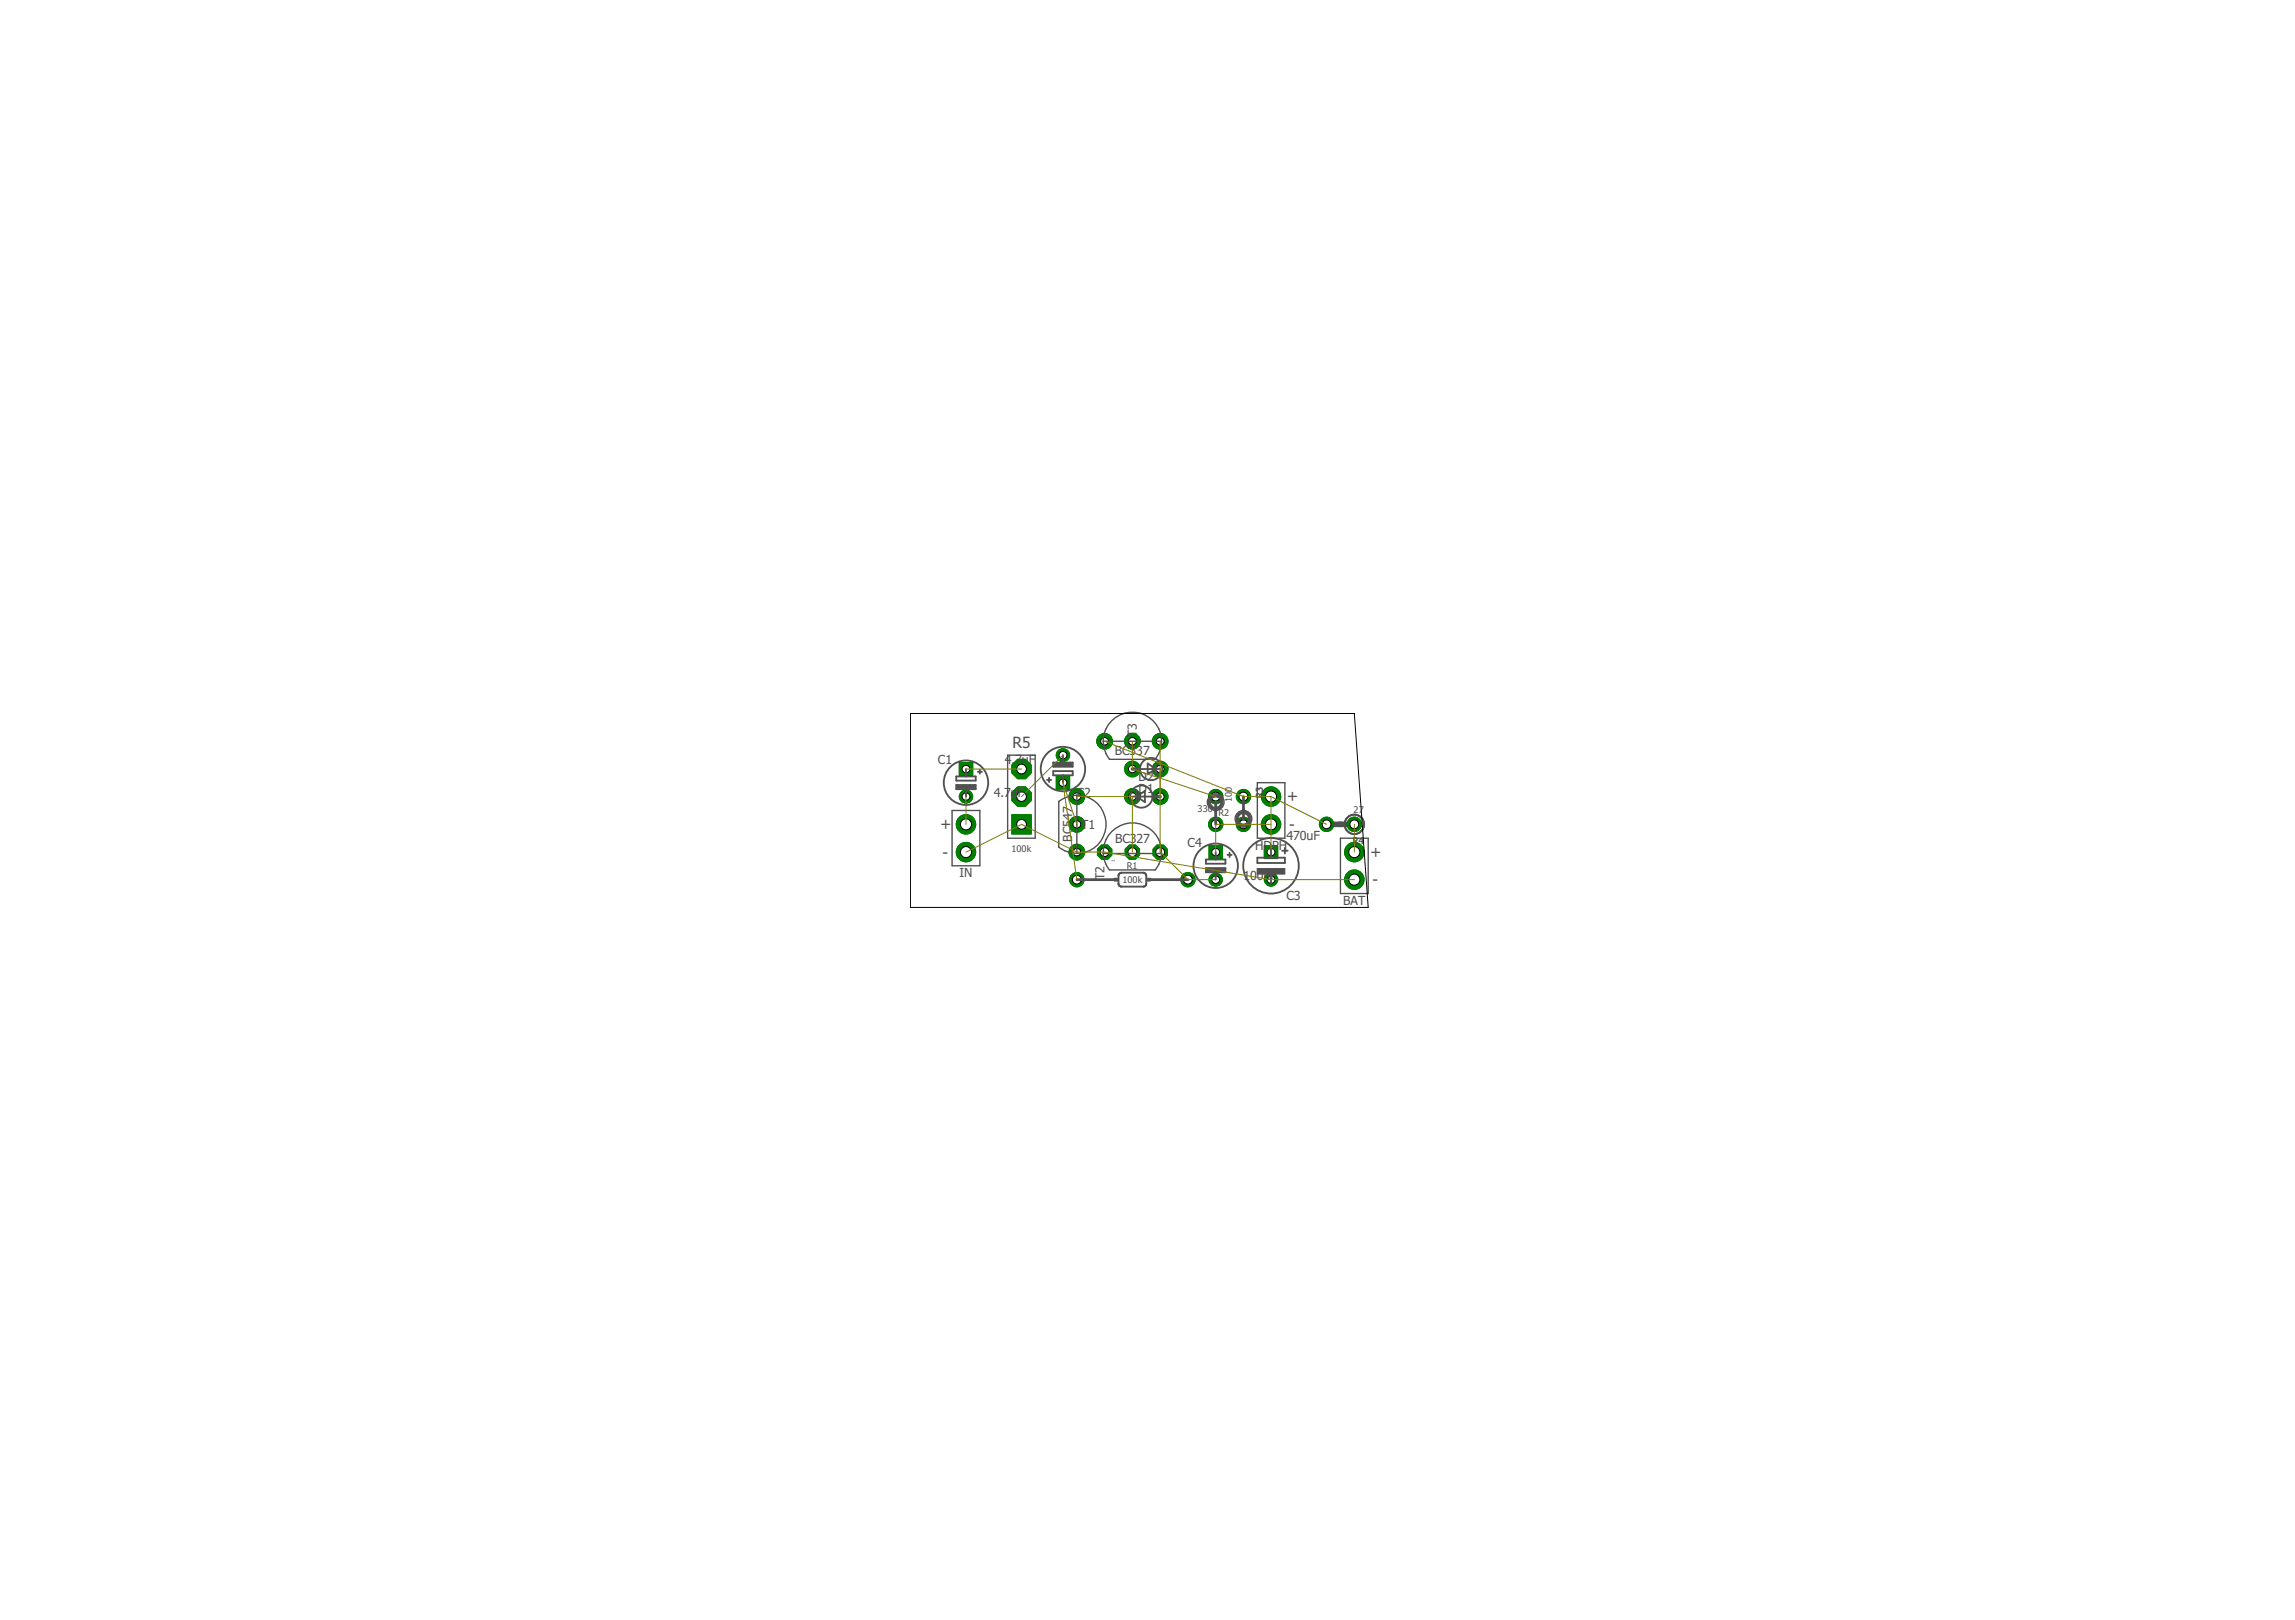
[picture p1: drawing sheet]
<svg xmlns="http://www.w3.org/2000/svg" width="210mm" height="148mm" viewBox="0 0 210 148" stroke-linecap="round" stroke-linejoin="round" font-family="sans-serif">
<defs><g id="words">
<g font-size="1.4" fill="#505050">
<text x="92.6" y="68.4">R5</text>
<text x="86.9" y="75.9" transform="rotate(-90 86.9 75.9)">+</text>
<text x="117.9" y="75.9">-</text>
<text x="118.7" y="73.4" transform="rotate(-90 118.7 73.4)">+</text>
<text x="86.2" y="78.4">-</text>
<text x="125.5" y="81">-</text>
<text x="126.3" y="78.4" transform="rotate(-90 126.3 78.4)">+</text>
</g>
<g font-size="1.1" fill="#505050">
<text x="85.8" y="69.9">C1</text>
<text x="91.9" y="69.9">4.7uF</text>
<text x="102" y="69">BC337</text>
<text x="104" y="67.4" transform="rotate(-90 104 67.4)">T3</text>
<text x="104.1" y="71.5">D2</text>
<text x="90.9" y="72.9">4.7</text>
<text x="92.4" y="72.9">uF</text>
<text x="98.1" y="77" transform="rotate(-90 98.1 77)">BC547</text>
<text x="98.5" y="72.9">C2</text>
<text x="98.9" y="75.8">T1</text>
<text x="102" y="77.1">BC327</text>
<text x="104.1" y="72.5">D1</text>
<text x="108.6" y="77.5">C4</text>
<text x="114.8" y="77.7">HD</text>
<text x="116.3" y="77.7">PH</text>
<text x="117.7" y="76.8">470uF</text>
<text x="87.8" y="80.3">IN</text>
<text x="101" y="80.5" transform="rotate(-90 101 80.5)">T2</text>
<text x="113.7" y="80.5">100uF</text>
<text x="117.7" y="82.3">C3</text>
<text x="122.9" y="82.8">BAT</text>
</g>
<g font-size=".8" fill="#505050">
<text x="92.5" y="77.9">100k</text>
<text x="109.5" y="74.2">330</text>
<text x="111.4" y="74.6">R2</text>
<text x="112.7" y="73.4" transform="rotate(-90 112.7 73.4)">100</text>
<text x="115.5" y="73" transform="rotate(-90 115.5 73)">R3</text>
<text x="123.7" y="77.2">R4</text>
<text x="123.8" y="74.4">27</text>
<text x="102.7" y="80.8">100k</text>
<text x="103.1" y="79.5">R1</text>
</g>
<text font-size=".4" fill="#505050" x="102" y="78.8" transform="rotate(-90 102 78.8)">1</text>
</g></defs>
<circle cx="123.9" cy="75.4" r=".89" fill="none" stroke="#505050" stroke-width=".17"/>
<circle cx="123.9" cy="75.4" r=".64" fill="none" stroke="#505050" stroke-width=".09"/>
<path d="M121.3 75.4h2.6" fill="none" stroke="#505050" stroke-width=".51"/>
<circle cx="123.9" cy="80.5" r=".89" fill="#008000" stroke="#008000" stroke-width=".09"/>
<circle cx="123.9" cy="80.5" r=".51" fill="#fff" stroke="#000" stroke-width=".09"/>
<circle cx="123.9" cy="77.9" r=".89" fill="#008000" stroke="#008000" stroke-width=".09"/>
<circle cx="123.9" cy="77.9" r=".51" fill="#fff" stroke="#000" stroke-width=".09"/>
<circle cx="88.4" cy="72.8" r=".61" fill="#008000" stroke="#008000" stroke-width=".09"/>
<circle cx="88.4" cy="72.9" r=".35" fill="#fff" stroke="#000" stroke-width=".09"/>
<path d="M87.7 69.7h1.3v1.2h-1.3z" fill="#008000" stroke="#008000" stroke-width=".09"/>
<circle cx="88.4" cy="70.3" r=".35" fill="#fff" stroke="#000" stroke-width=".09"/>
<circle cx="97.2" cy="69.1" r=".61" fill="#008000" stroke="#008000" stroke-width=".09"/>
<circle cx="97.2" cy="69.1" r=".35" fill="#fff" stroke="#000" stroke-width=".09"/>
<path d="M96.6 71h1.2v1.2h-1.2z" fill="#008000" stroke="#008000" stroke-width=".09"/>
<circle cx="97.2" cy="71.6" r=".35" fill="#fff" stroke="#000" stroke-width=".09"/>
<circle cx="116.3" cy="80.4" r=".61" fill="#008000" stroke="#008000" stroke-width=".09"/>
<circle cx="116.3" cy="80.5" r=".35" fill="#fff" stroke="#000" stroke-width=".09"/>
<path d="M115.6 77.3h1.3v1.2h-1.3z" fill="#008000" stroke="#008000" stroke-width=".09"/>
<circle cx="116.3" cy="77.9" r=".35" fill="#fff" stroke="#000" stroke-width=".09"/>
<circle cx="111.2" cy="80.4" r=".61" fill="#008000" stroke="#008000" stroke-width=".09"/>
<circle cx="111.2" cy="80.5" r=".35" fill="#fff" stroke="#000" stroke-width=".09"/>
<path d="M110.6 77.3h1.2v1.2h-1.2z" fill="#008000" stroke="#008000" stroke-width=".09"/>
<circle cx="111.2" cy="77.9" r=".35" fill="#fff" stroke="#000" stroke-width=".09"/>
<circle cx="103.6" cy="70.3" r=".72" fill="#008000" stroke="#008000" stroke-width=".09"/>
<circle cx="103.6" cy="70.3" r=".35" fill="#fff" stroke="#000" stroke-width=".09"/>
<circle cx="106.1" cy="70.3" r=".72" fill="#008000" stroke="#008000" stroke-width=".09"/>
<circle cx="106.1" cy="70.3" r=".35" fill="#fff" stroke="#000" stroke-width=".09"/>
<circle cx="106.1" cy="72.9" r=".72" fill="#008000" stroke="#008000" stroke-width=".09"/>
<circle cx="106.1" cy="72.9" r=".35" fill="#fff" stroke="#000" stroke-width=".09"/>
<circle cx="103.6" cy="72.9" r=".72" fill="#008000" stroke="#008000" stroke-width=".09"/>
<circle cx="103.6" cy="72.9" r=".35" fill="#fff" stroke="#000" stroke-width=".09"/>
<circle cx="116.2" cy="75.4" r=".89" fill="#008000" stroke="#008000" stroke-width=".09"/>
<circle cx="116.2" cy="75.4" r=".51" fill="#fff" stroke="#000" stroke-width=".09"/>
<circle cx="116.2" cy="72.9" r=".89" fill="#008000" stroke="#008000" stroke-width=".09"/>
<circle cx="116.2" cy="72.9" r=".51" fill="#fff" stroke="#000" stroke-width=".09"/>
<circle cx="88.3" cy="77.9" r=".89" fill="#008000" stroke="#008000" stroke-width=".09"/>
<circle cx="88.3" cy="77.9" r=".51" fill="#fff" stroke="#000" stroke-width=".09"/>
<circle cx="88.3" cy="75.4" r=".89" fill="#008000" stroke="#008000" stroke-width=".09"/>
<circle cx="88.3" cy="75.4" r=".51" fill="#fff" stroke="#000" stroke-width=".09"/>
<circle cx="98.5" cy="80.5" r=".66" fill="#008000" stroke="#008000" stroke-width=".09"/>
<circle cx="98.5" cy="80.5" r=".4" fill="#fff" stroke="#000" stroke-width=".09"/>
<circle cx="108.6" cy="80.5" r=".66" fill="#008000" stroke="#008000" stroke-width=".09"/>
<circle cx="108.6" cy="80.5" r=".4" fill="#fff" stroke="#000" stroke-width=".09"/>
<circle cx="111.2" cy="72.9" r=".66" fill="#008000" stroke="#008000" stroke-width=".09"/>
<circle cx="111.2" cy="72.9" r=".4" fill="#fff" stroke="#000" stroke-width=".09"/>
<circle cx="111.2" cy="75.4" r=".66" fill="#008000" stroke="#008000" stroke-width=".09"/>
<circle cx="111.2" cy="75.4" r=".4" fill="#fff" stroke="#000" stroke-width=".09"/>
<circle cx="113.7" cy="75.4" r=".66" fill="#008000" stroke="#008000" stroke-width=".09"/>
<circle cx="113.7" cy="75.4" r=".4" fill="#fff" stroke="#000" stroke-width=".09"/>
<circle cx="113.7" cy="72.9" r=".66" fill="#008000" stroke="#008000" stroke-width=".09"/>
<circle cx="113.7" cy="72.9" r=".4" fill="#fff" stroke="#000" stroke-width=".09"/>
<circle cx="121.3" cy="75.4" r=".66" fill="#008000" stroke="#008000" stroke-width=".09"/>
<circle cx="121.3" cy="75.4" r=".4" fill="#fff" stroke="#000" stroke-width=".09"/>
<circle cx="123.9" cy="75.4" r=".66" fill="#008000" stroke="#008000" stroke-width=".09"/>
<circle cx="123.9" cy="75.4" r=".4" fill="#fff" stroke="#000" stroke-width=".09"/>
<circle cx="93.4" cy="70.3" r=".96" fill="#008000" stroke="#008000" stroke-width=".09"/>
<circle cx="93.4" cy="70.3" r=".44" fill="#fff" stroke="#000" stroke-width=".09"/>
<circle cx="93.4" cy="72.9" r=".96" fill="#008000" stroke="#008000" stroke-width=".09"/>
<circle cx="93.4" cy="72.9" r=".44" fill="#fff" stroke="#000" stroke-width=".09"/>
<path d="M92.5 74.5h1.8v1.8h-1.8z" fill="#008000" stroke="#008000" stroke-width=".09"/>
<circle cx="93.4" cy="75.4" r=".44" fill="#fff" stroke="#000" stroke-width=".09"/>
<circle cx="98.5" cy="72.9" r=".72" fill="#008000" stroke="#008000" stroke-width=".09"/>
<circle cx="98.5" cy="72.9" r=".35" fill="#fff" stroke="#000" stroke-width=".09"/>
<circle cx="98.5" cy="77.9" r=".72" fill="#008000" stroke="#008000" stroke-width=".09"/>
<circle cx="98.5" cy="77.9" r=".35" fill="#fff" stroke="#000" stroke-width=".09"/>
<circle cx="98.5" cy="75.4" r=".72" fill="#008000" stroke="#008000" stroke-width=".09"/>
<circle cx="98.5" cy="75.4" r=".35" fill="#fff" stroke="#000" stroke-width=".09"/>
<circle cx="106.1" cy="77.9" r=".71" fill="#008000" stroke="#008000" stroke-width=".09"/>
<circle cx="106.1" cy="77.9" r=".4" fill="#fff" stroke="#000" stroke-width=".09"/>
<circle cx="101" cy="77.9" r=".71" fill="#008000" stroke="#008000" stroke-width=".09"/>
<circle cx="101" cy="77.9" r=".4" fill="#fff" stroke="#000" stroke-width=".09"/>
<circle cx="103.6" cy="77.9" r=".71" fill="#008000" stroke="#008000" stroke-width=".09"/>
<circle cx="103.6" cy="77.9" r=".4" fill="#fff" stroke="#000" stroke-width=".09"/>
<circle cx="101" cy="67.8" r=".72" fill="#008000" stroke="#008000" stroke-width=".09"/>
<circle cx="101" cy="67.8" r=".35" fill="#fff" stroke="#000" stroke-width=".09"/>
<circle cx="106.1" cy="67.8" r=".72" fill="#008000" stroke="#008000" stroke-width=".09"/>
<circle cx="106.1" cy="67.8" r=".35" fill="#fff" stroke="#000" stroke-width=".09"/>
<circle cx="103.6" cy="67.8" r=".72" fill="#008000" stroke="#008000" stroke-width=".09"/>
<circle cx="103.6" cy="67.8" r=".35" fill="#fff" stroke="#000" stroke-width=".09"/>
<circle cx="123.9" cy="80.5" r=".89" fill="#008000" stroke="#008000" stroke-width=".09"/>
<circle cx="123.9" cy="80.5" r=".51" fill="#fff" stroke="#000" stroke-width=".09"/>
<circle cx="123.9" cy="77.9" r=".89" fill="#008000" stroke="#008000" stroke-width=".09"/>
<circle cx="123.9" cy="77.9" r=".51" fill="#fff" stroke="#000" stroke-width=".09"/>
<circle cx="88.4" cy="72.8" r=".61" fill="#008000" stroke="#008000" stroke-width=".09"/>
<circle cx="88.4" cy="72.9" r=".35" fill="#fff" stroke="#000" stroke-width=".09"/>
<path d="M87.7 69.7h1.3v1.2h-1.3z" fill="#008000" stroke="#008000" stroke-width=".09"/>
<circle cx="88.4" cy="70.3" r=".35" fill="#fff" stroke="#000" stroke-width=".09"/>
<circle cx="97.2" cy="69.1" r=".61" fill="#008000" stroke="#008000" stroke-width=".09"/>
<circle cx="97.2" cy="69.1" r=".35" fill="#fff" stroke="#000" stroke-width=".09"/>
<path d="M96.6 71h1.2v1.2h-1.2z" fill="#008000" stroke="#008000" stroke-width=".09"/>
<circle cx="97.2" cy="71.6" r=".35" fill="#fff" stroke="#000" stroke-width=".09"/>
<circle cx="116.3" cy="80.4" r=".61" fill="#008000" stroke="#008000" stroke-width=".09"/>
<circle cx="116.3" cy="80.5" r=".35" fill="#fff" stroke="#000" stroke-width=".09"/>
<path d="M115.6 77.3h1.3v1.2h-1.3z" fill="#008000" stroke="#008000" stroke-width=".09"/>
<circle cx="116.3" cy="77.9" r=".35" fill="#fff" stroke="#000" stroke-width=".09"/>
<circle cx="111.2" cy="80.4" r=".61" fill="#008000" stroke="#008000" stroke-width=".09"/>
<circle cx="111.2" cy="80.5" r=".35" fill="#fff" stroke="#000" stroke-width=".09"/>
<path d="M110.6 77.3h1.2v1.2h-1.2z" fill="#008000" stroke="#008000" stroke-width=".09"/>
<circle cx="111.2" cy="77.9" r=".35" fill="#fff" stroke="#000" stroke-width=".09"/>
<circle cx="103.6" cy="70.3" r=".72" fill="#008000" stroke="#008000" stroke-width=".09"/>
<circle cx="103.6" cy="70.3" r=".35" fill="#fff" stroke="#000" stroke-width=".09"/>
<circle cx="106.1" cy="70.3" r=".72" fill="#008000" stroke="#008000" stroke-width=".09"/>
<circle cx="106.1" cy="70.3" r=".35" fill="#fff" stroke="#000" stroke-width=".09"/>
<circle cx="106.1" cy="72.9" r=".72" fill="#008000" stroke="#008000" stroke-width=".09"/>
<circle cx="106.1" cy="72.9" r=".35" fill="#fff" stroke="#000" stroke-width=".09"/>
<circle cx="103.6" cy="72.9" r=".72" fill="#008000" stroke="#008000" stroke-width=".09"/>
<circle cx="103.6" cy="72.9" r=".35" fill="#fff" stroke="#000" stroke-width=".09"/>
<circle cx="116.2" cy="75.4" r=".89" fill="#008000" stroke="#008000" stroke-width=".09"/>
<circle cx="116.2" cy="75.4" r=".51" fill="#fff" stroke="#000" stroke-width=".09"/>
<circle cx="116.2" cy="72.9" r=".89" fill="#008000" stroke="#008000" stroke-width=".09"/>
<circle cx="116.2" cy="72.9" r=".51" fill="#fff" stroke="#000" stroke-width=".09"/>
<circle cx="88.3" cy="77.9" r=".89" fill="#008000" stroke="#008000" stroke-width=".09"/>
<circle cx="88.3" cy="77.9" r=".51" fill="#fff" stroke="#000" stroke-width=".09"/>
<circle cx="88.3" cy="75.4" r=".89" fill="#008000" stroke="#008000" stroke-width=".09"/>
<circle cx="88.3" cy="75.4" r=".51" fill="#fff" stroke="#000" stroke-width=".09"/>
<circle cx="98.5" cy="80.5" r=".66" fill="#008000" stroke="#008000" stroke-width=".09"/>
<circle cx="98.5" cy="80.5" r=".4" fill="#fff" stroke="#000" stroke-width=".09"/>
<circle cx="108.6" cy="80.5" r=".66" fill="#008000" stroke="#008000" stroke-width=".09"/>
<circle cx="108.6" cy="80.5" r=".4" fill="#fff" stroke="#000" stroke-width=".09"/>
<circle cx="111.2" cy="72.9" r=".66" fill="#008000" stroke="#008000" stroke-width=".09"/>
<circle cx="111.2" cy="72.9" r=".4" fill="#fff" stroke="#000" stroke-width=".09"/>
<circle cx="111.2" cy="75.4" r=".66" fill="#008000" stroke="#008000" stroke-width=".09"/>
<circle cx="111.2" cy="75.4" r=".4" fill="#fff" stroke="#000" stroke-width=".09"/>
<circle cx="113.7" cy="75.4" r=".66" fill="#008000" stroke="#008000" stroke-width=".09"/>
<circle cx="113.7" cy="75.4" r=".4" fill="#fff" stroke="#000" stroke-width=".09"/>
<circle cx="113.7" cy="72.9" r=".66" fill="#008000" stroke="#008000" stroke-width=".09"/>
<circle cx="113.7" cy="72.9" r=".4" fill="#fff" stroke="#000" stroke-width=".09"/>
<circle cx="121.3" cy="75.4" r=".66" fill="#008000" stroke="#008000" stroke-width=".09"/>
<circle cx="121.3" cy="75.4" r=".4" fill="#fff" stroke="#000" stroke-width=".09"/>
<circle cx="123.9" cy="75.4" r=".66" fill="#008000" stroke="#008000" stroke-width=".09"/>
<circle cx="123.9" cy="75.4" r=".4" fill="#fff" stroke="#000" stroke-width=".09"/>
<circle cx="93.4" cy="70.3" r=".96" fill="#008000" stroke="#008000" stroke-width=".09"/>
<circle cx="93.4" cy="70.3" r=".44" fill="#fff" stroke="#000" stroke-width=".09"/>
<circle cx="93.4" cy="72.9" r=".96" fill="#008000" stroke="#008000" stroke-width=".09"/>
<circle cx="93.4" cy="72.9" r=".44" fill="#fff" stroke="#000" stroke-width=".09"/>
<path d="M92.5 74.5h1.8v1.8h-1.8z" fill="#008000" stroke="#008000" stroke-width=".09"/>
<circle cx="93.4" cy="75.4" r=".44" fill="#fff" stroke="#000" stroke-width=".09"/>
<circle cx="98.5" cy="72.9" r=".72" fill="#008000" stroke="#008000" stroke-width=".09"/>
<circle cx="98.5" cy="72.9" r=".35" fill="#fff" stroke="#000" stroke-width=".09"/>
<circle cx="98.5" cy="77.9" r=".72" fill="#008000" stroke="#008000" stroke-width=".09"/>
<circle cx="98.5" cy="77.9" r=".35" fill="#fff" stroke="#000" stroke-width=".09"/>
<circle cx="98.5" cy="75.4" r=".72" fill="#008000" stroke="#008000" stroke-width=".09"/>
<circle cx="98.5" cy="75.4" r=".35" fill="#fff" stroke="#000" stroke-width=".09"/>
<circle cx="106.1" cy="77.9" r=".71" fill="#008000" stroke="#008000" stroke-width=".09"/>
<circle cx="106.1" cy="77.9" r=".4" fill="#fff" stroke="#000" stroke-width=".09"/>
<circle cx="101" cy="77.9" r=".71" fill="#008000" stroke="#008000" stroke-width=".09"/>
<circle cx="101" cy="77.9" r=".4" fill="#fff" stroke="#000" stroke-width=".09"/>
<circle cx="103.6" cy="77.9" r=".71" fill="#008000" stroke="#008000" stroke-width=".09"/>
<circle cx="103.6" cy="77.9" r=".4" fill="#fff" stroke="#000" stroke-width=".09"/>
<circle cx="101" cy="67.8" r=".72" fill="#008000" stroke="#008000" stroke-width=".09"/>
<circle cx="101" cy="67.8" r=".35" fill="#fff" stroke="#000" stroke-width=".09"/>
<circle cx="106.1" cy="67.8" r=".72" fill="#008000" stroke="#008000" stroke-width=".09"/>
<circle cx="106.1" cy="67.8" r=".35" fill="#fff" stroke="#000" stroke-width=".09"/>
<circle cx="103.6" cy="67.8" r=".72" fill="#008000" stroke="#008000" stroke-width=".09"/>
<circle cx="103.6" cy="67.8" r=".35" fill="#fff" stroke="#000" stroke-width=".09"/>
<g fill="none" stroke="#505050" stroke-width=".13">
<path d="M87.1 74.1h2.5v5.1h-2.5zM92.2 69.1h2.5v7.6h-2.5zM98.5 72.7a2.66 2.66 0 0 1 2.7 2.7 2.66 2.66 0 0 1-2.7 2.6M98.5 72.7l-.4 .1a2.65 2.65 0 0 0-1.3 .5v4.2l.3 .2a2.55 2.55 0 0 0 1.4 .3M98.5 72.7v5.3M100.9 78.1a2.67 2.67 0 0 1 2.7-2.8 2.67 2.67 0 0 1 2.6 2.8M100.9 78.1l.1 .6 .5 .9h4.2l.3-.6 .2-.9M100.9 67.8a2.67 2.67 0 0 1 2.7-2.7 2.67 2.67 0 0 1 2.6 2.7M100.9 67.8v.4a2.65 2.65 0 0 0 .6 1.2h4.2a2.6 2.6 0 0 0 .5-1.6M100.9 78.1h5.3M100.9 67.8h5.3M115 71.6h2.5v5.1h-2.5z"/>
<path d="M122.6 76.7h2.5v5h-2.5z"/>
<circle cx="111.2" cy="73.4" r=".76"/>
<circle cx="113.7" cy="74.9" r=".76"/>
</g>
<g fill="none" stroke="#505050" stroke-width=".17">
<path d="M87.5 71h1.7v.4h-1.7zM87.5 71.8h1.7v.4h-1.7zM88.3 70.3v.7M88.3 72.2v.7M89.4 70.6h.4M89.6 70.4v.4M95.8 71.3h.3M95.9 71.1v.4M96.3 70.5h1.8v.4h-1.8zM96.3 69.7h1.8v.4h-1.8zM97.2 69.1v.6M97.2 70.9v.7"/>
<path d="M102.4 79.9l.2-.1h2.1l.1 .3v.8l-.2 .2h-2.1l-.2-.3v-.7zM103.6 72.9h1.8M103.9 72.9l.8-.6v1.1zM103.9 72.3v1M104.3 70.3h1.8M105 69.8l.7 .5-.7 .5zM105.7 69.9v.9M110.3 78.6h1.8v.4h-1.8zM110.3 79.4h1.8v.4h-1.8zM111.2 77.9v.7M111.2 79.8v.7M112.3 78.2h.3"/>
<path d="M112.5 78v.4M115 78.4h2.5v.5h-2.5zM116.2 77.6v.8M116.2 79.8v1M117.3 77.8h.5M117.5 77.6v.5"/>
<circle cx="88.3" cy="71.6" r="2.03"/>
<circle cx="97.2" cy="70.3" r="2.03"/>
<circle cx="104.4" cy="72.9" r="1.02"/>
<circle cx="105.3" cy="70.3" r="1.02"/>
<circle cx="111.2" cy="79.2" r="2.03"/>
<circle cx="116.2" cy="79.2" r="2.54"/>
</g>
<g fill="#505050" stroke="#505050" stroke-width=".09">
<path d="M87.5 71.8h1.7v.3h-1.7z"/>
<path d="M96.4 69.8h1.6v.3h-1.6z"/>
<path d="M110.4 79.4h1.6v.3h-1.6z"/>
<path d="M104.8 80.3h.4v.3h-.4z"/>
<path d="M101.9 80.3h.4v.3h-.4z"/>
<path d="M115 79.4h2.5v.5h-2.5z"/>
</g>
<path d="M111.2 73.4v2M113.7 72.9v2M98.5 80.5h3.4M105.2 80.5h3.4" fill="none" stroke="#505050" stroke-width=".25"/>
<path d="M103.6 70.3h.5M105.5 72.9h.6" fill="none" stroke="#505050" stroke-width=".32"/>
<g fill="#505050" stroke="#505050" stroke-width=".09">
<path d="M110.7 72.9a.63 .63 0 0 1 1 .1 .63 .63 0 0 1-.4 1 .63 .63 0 0 1-.7-.6h.1a.48 .48 0 0 1 .7-.4 .48 .48 0 0 1 .1 .8 .48 .48 0 0 1-.8-.3v-.1h-.1z" fill-rule="evenodd"/>
<path d="M113.2 74.5a.63 .63 0 0 1 1 0 .63 .63 0 0 1-.3 1 .63 .63 0 0 1-.8-.6h.1a.48 .48 0 0 1 .7-.4 .48 .48 0 0 1 .1 .8 .48 .48 0 0 1-.7-.2l-.1-.2h-.1z" fill-rule="evenodd"/>
</g>
<g fill="none" stroke="#505050" stroke-width=".09">
<circle cx="111.2" cy="73.4" r=".68"/>
<circle cx="113.7" cy="74.9" r=".68"/>
</g>
<g fill="none" stroke="#808000" stroke-width=".09">
<path d="M88.3 77.9l5.1-2.5 5.1 2.5h2.5l15.2 2.6h7.7M88.3 70.3h5.1M88.3 72.9v2.5M97.2 69.1l-3.8 3.8M98.5 72.9h5.1v5M98.5 75.4l-1.3-3.8 1.3 8.9M101 67.8l12.7 5.1h2.5M103.6 67.8v2.5l7.6 2.6M106.1 67.8v10.1l2.5 2.6h2.6M116.2 75.4h-5v2.5M116.2 72.9l5.1 2.5M116.2 72.9v5"/>
<path d="M123.9 75.4v2.5"/>
</g>
<path d="M83.3 65.3h40.6l1.2 17.7h-41.8z" fill="none" stroke="#000" stroke-width=".09"/>
<use href="#words"/>
</svg>
